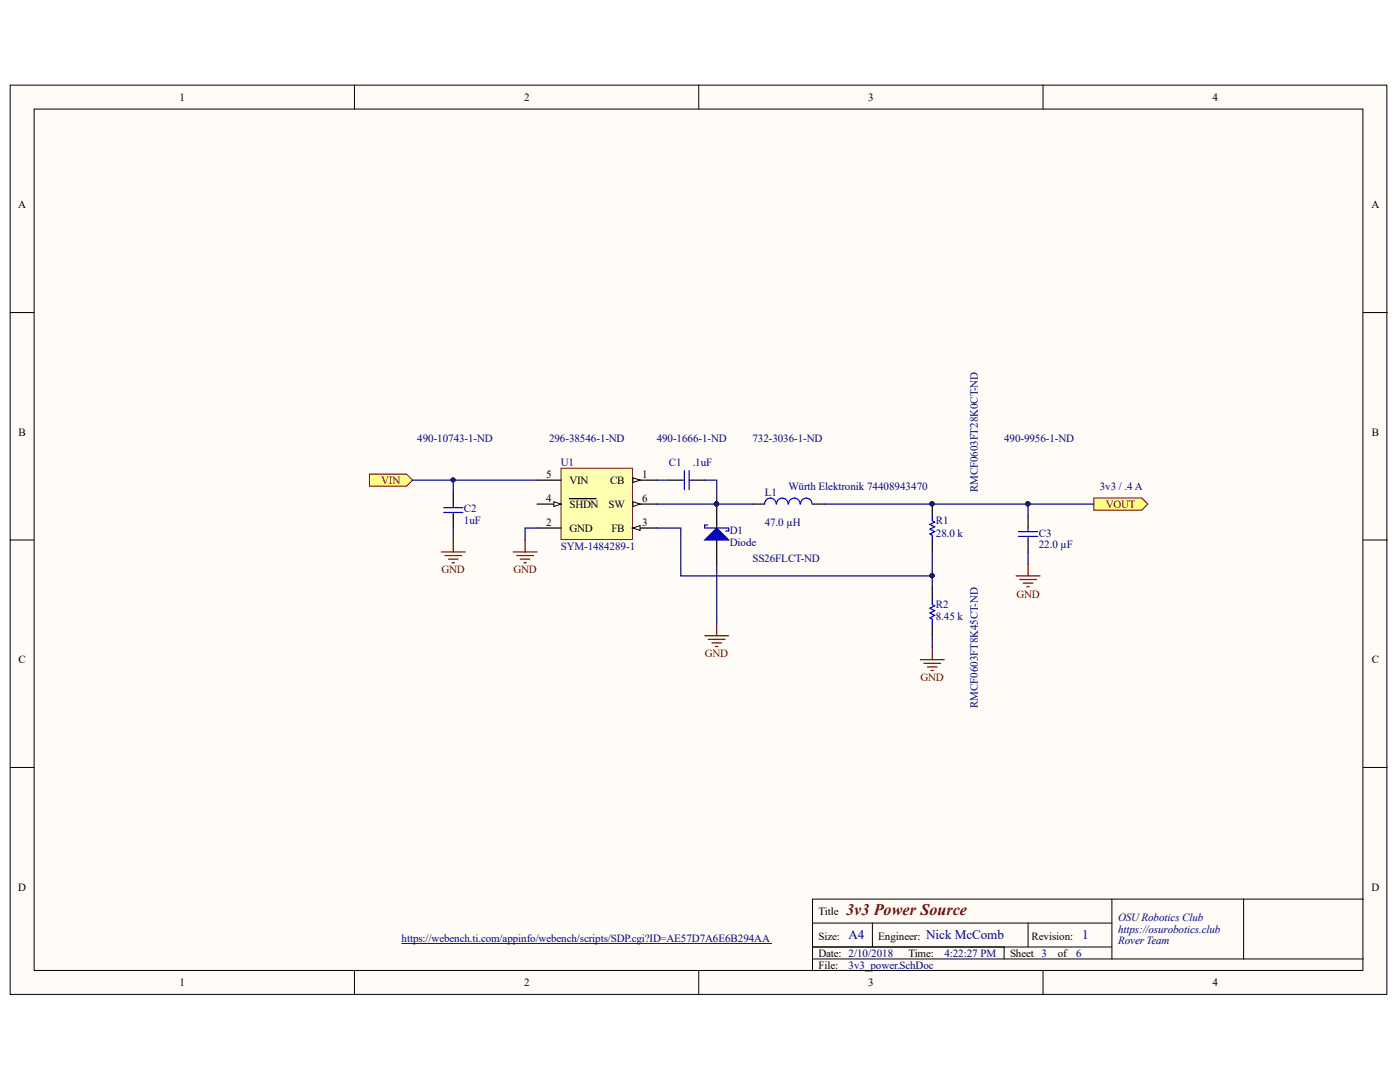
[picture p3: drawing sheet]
<svg xmlns="http://www.w3.org/2000/svg" width="279mm" height="216mm" viewBox="0 0 279 216" stroke-linecap="round" stroke-linejoin="round" font-family="sans-serif">
<defs><g id="words">
<text font-size="3.2" fill="#800000" x="168.9" y="182.5">3v3 Power Source</text>
<g font-size="2.6" fill="#000080">
<text x="169.4" y="187.4">A4</text>
<text x="184.8" y="187.4">Nick McComb</text>
<text x="215.9" y="187.4">1</text>
</g>
<g font-size="2.2">
<text x="35.9" y="20.1">1</text>
<text x="104.6" y="20.1">2</text>
<text x="173.2" y="20.1">3</text>
<text x="242" y="20.1">4</text>
<text x="3.6" y="41.6">A</text>
<text x="273.7" y="41.6">A</text>
<text x="3.7" y="87">B</text>
<text x="273.8" y="87">B</text>
<text x="109" y="95.3">5</text>
<text x="128.2" y="95.3">1</text>
<text x="109" y="100.1">4</text>
<text x="113.6" y="101.3">SHDN</text>
<text x="113.6" y="96.5">VIN</text>
<text x="121.4" y="101.3">SW</text>
<text x="121.8" y="96.5">CB</text>
<text x="128.2" y="100.1">6</text>
<text x="109" y="104.9">2</text>
<text x="113.6" y="106.1">GND</text>
<text x="122" y="106.1">FB</text>
<text x="128.2" y="104.9">3</text>
<text x="3.7" y="132.3">C</text>
<text x="273.8" y="132.3">C</text>
<text x="3.6" y="177.7">D</text>
<text x="273.7" y="177.7">D</text>
<text x="163.4" y="182.5">Title</text>
<text x="163.4" y="187.5">Size:</text>
<text x="163.4" y="190.9">Date: 2/10/2018</text>
<text x="175.3" y="187.5">Engineer:</text>
<text x="181.3" y="190.9">Time:</text>
<text x="201.6" y="190.9">Sheet 3</text>
<text x="205.9" y="187.5">Revision:</text>
<text x="211.1" y="190.9">of</text>
<text x="35.9" y="196.8">1</text>
<text x="104.6" y="196.8">2</text>
<text x="163.4" y="193.3">File:</text>
<text x="173.2" y="196.8">3</text>
<text x="242" y="196.8">4</text>
</g>
<g font-size="2.2" fill="#000080">
<text x="83.3" y="88.1">490-10743-1-ND</text>
<text x="109.6" y="88.1">296-38546-1-ND</text>
<text x="131.1" y="88.1">490-1666-1-ND</text>
<text x="150.2" y="88.1">732-3036-1-ND</text>
<text x="200.4" y="88.1">490-9956-1-ND</text>
<text x="111.9" y="93">U1</text>
<text x="133.5" y="93">C1</text>
<text x="138.2" y="93">.1uF</text>
<text x="152.6" y="99">L1</text>
<text x="157.4" y="97.7">Würth Elektronik 74408943470</text>
<text x="195.1" y="98.2" transform="rotate(-90 195.1 98.2)">RMCF0603FT28K0CT-ND</text>
<text x="219.5" y="97.7">3v3 / .4 A</text>
<text x="92.6" y="104.6">1uF</text>
<text x="92.6" y="102.3">C2</text>
<text x="145.7" y="106.5">D1</text>
<text x="152.6" y="104.9">47.0 µH</text>
<text x="186.8" y="107.1">28.0 k</text>
<text x="186.8" y="104.6">R1</text>
<text x="207.3" y="107.1">C3</text>
<text x="111.9" y="109.7">SYM-1484289-1</text>
<text x="145.7" y="108.9">Diode</text>
<text x="150.2" y="112.1">SS26FLCT-ND</text>
<text x="207.3" y="109.4">22.0 µF</text>
<text x="186.8" y="123.7">8.45 k</text>
<text x="186.8" y="121.4">R2</text>
<text x="195.1" y="141.2" transform="rotate(-90 195.1 141.2)">RMCF0603FT8K45CT-ND</text>
<text x="223.1" y="183.7">OSURobotics Club</text>
<text x="80.2" y="188">https://webench.ti.com/appinfo/webench/scripts/SDP.cgi?ID=AE57D7A6E6B294AA</text>
<text x="188.5" y="190.9">4:22:27 PM</text>
<text x="214.8" y="190.9">6</text>
<text x="223.1" y="186.1">https://osurobotics.club</text>
<text x="223.1" y="188.5">Rover Team</text>
<text x="169.4" y="193.3">3v3_power.SchDoc</text>
</g>
<g font-size="2.2" fill="#800000">
<text x="76.1" y="96.5">VIN</text>
<text x="220.7" y="101.3">VOUT</text>
<text x="88.1" y="114.4">GND</text>
<text x="102.5" y="114.4">GND</text>
<text x="202.8" y="119.2">GND</text>
<text x="140.7" y="131.2">GND</text>
<text x="183.7" y="136">GND</text>
</g>
</g></defs>
<g fill="#fffcf8" stroke="#000" stroke-width=".2">
<path d="M2 17h274.8v181.4h-274.8z"/>
<path d="M6.8 21.8h265.2v171.8h-265.2z"/>
</g>
<g fill="none" stroke="#000" stroke-width=".2">
<path d="M70.7 17v4.8M139.5 17v4.8M208.2 17v4.8M2 62.4h4.8M272.1 62.4h4.8M2 107.8h4.8M272.1 107.8h4.8M2 153.1h4.8M272.1 153.1h4.8M221.9 179.4v12M248.2 179.4h-86v14.3M272.1 179.4h-23.9v12"/>
<path d="M70.7 193.7v4.8M139.5 193.7v4.8M162.2 184.2h59.7M162.2 191.4h109.9M162.2 189h59.7M174.1 184.2v4.8M200.4 189v2.4M205.2 184.2v4.8M208.2 193.7v4.8"/>
</g>
<path d="M112 93.4h14.2v14.3h-14.2z" fill="#ffffb0" stroke="#800000" stroke-width=".2"/>
<path d="M107.2 100.6h4.8" fill="none" stroke="#000" stroke-width=".24"/>
<path d="M110.5 100.1l1.5 .5-1.5 .5z" fill="#fffcf8" stroke="#000" stroke-width=".2"/>
<path d="M107.2 95.8h4.8M113.6 99.5h5.4M126.3 100.6h4.8" fill="none" stroke="#000" stroke-width=".24"/>
<path d="M126.3 100.1l1.4 .5-1.4 .5z" fill="#fffcf8" stroke="#000" stroke-width=".2"/>
<path d="M107.2 105.4h4.8M126.3 105.4h4.8" fill="none" stroke="#000" stroke-width=".24"/>
<path d="M126.3 105.4l1.4-.5v.9z" fill="#fffcf8" stroke="#000" stroke-width=".2"/>
<path d="M126.3 95.8h4.8" fill="none" stroke="#000" stroke-width=".24"/>
<path d="M126.3 95.3l1.4 .5-1.4 .5z" fill="#fffcf8" stroke="#000" stroke-width=".2"/>
<g fill="none" stroke="#000" stroke-width=".24">
<path d="M90.5 98.2v2.4M133.5 95.8h2.4M138.3 95.8h2.3M90.5 103v2.4M143 100.6v4.8M143 107.8v4.7M150.2 100.6h2.4M162.2 100.6h2.3M186.1 100.6v2.4M186.1 107.8v2.3M186.1 117.3v2.4M205.2 103v2.4"/>
<path d="M205.2 107.8v2.3M186.1 124.5v2.4"/>
</g>
<g fill="none" stroke="#00f" stroke-width=".24">
<path d="M135.9 95.8h.7M136.6 93.9v3.8M137.5 93.9v3.8M137.5 95.8h.8M88.5 102.3h3.9M88.5 101.3h3.9M90.5 100.6v.7M90.5 102.3v.7M141.2 104.8h-.6v.6h4.8v.6h-.6M154.9 100.6a1.15 1.15 0 0 0-1.2-1.2 1.15 1.15 0 0 0-1.1 1.2M157.3 100.6a1.15 1.15 0 0 0-1.2-1.2 1.15 1.15 0 0 0-1.1 1.2M159.7 100.6a1.15 1.15 0 0 0-1.2-1.2 1.15 1.15 0 0 0-1.1 1.2"/>
<path d="M162.1 100.6a1.15 1.15 0 0 0-1.2-1.2 1.15 1.15 0 0 0-1.1 1.2M186.1 103v.9l.4 .3-.9 .4 .9 .5-.9 .5 .9 .5-.9 .5 .5 .2v1M186.1 119.7v.9l.4 .3-.9 .5 .9 .4-.9 .5 .9 .5-.9 .5 .5 .2v1M203.3 106.1h3.8M203.3 107h3.8M205.2 105.4v.7M205.2 107v.8"/>
</g>
<path d="M80.2 188.3h73.8" fill="none" stroke="#000080" stroke-width=".2"/>
<g fill="#000080" stroke="#000080" stroke-width=".2">
<circle cx="143" cy="100.5" r=".43"/>
<circle cx="186" cy="100.5" r=".43"/>
</g>
<path d="M140.6 107.8l2.4-2.4 2.4 2.4z" fill="#00f" stroke="#00f" stroke-width=".24"/>
<g fill="#ffff80" stroke="#800000" stroke-width=".2">
<path d="M73.7 94.6h7.4l1.2 1.2-1.2 1.2h-7.4z" fill-rule="evenodd"/>
<path d="M218.3 99.4h9.6l1.2 1.2-1.2 1.2h-9.6z" fill-rule="evenodd"/>
</g>
<g fill="none" stroke="#800000" stroke-width=".24">
<path d="M88.1 110.1h4.7M88.8 110.9h3.3M89.5 111.6h1.9M90.2 112.3h.5M90.5 107.8v2.3M102.4 110.1h4.8M103.1 110.9h3.4M103.8 111.6h2M104.6 112.3h.4M104.8 107.8v2.3M202.8 114.9h4.8M203.5 115.6h3.3"/>
<path d="M204.2 116.4h1.9M204.9 117.1h.5M205.2 112.5v2.4M140.6 126.9h4.8M141.4 127.6h3.3M142.1 128.3h1.9M142.8 129h.5M143 124.5v2.4M183.7 131.6h4.7M184.4 132.4h3.3M185.1 133.1h1.9M185.8 133.8h.5"/>
<path d="M186.1 129.2v2.4"/>
</g>
<g fill="none" stroke="#000080" stroke-width=".24">
<path d="M82.3 95.8h24.9M90.5 95.8v2.4M131.1 95.8h2.4M140.6 95.8h2.4v4.8M90.5 105.4v2.4M107.2 105.4h-2.4v2.4M131.1 105.4h4.8v9.5h50.2v-4.8M131.1 100.6h19.1M143 112.5v12M164.5 100.6h40.7v2.4M186.1 114.9v2.4M205.2 100.6h13.1"/>
<path d="M205.2 110.1v2.4M186.1 126.9v2.3"/>
</g>
<g fill="#000080" stroke="#000080" stroke-width=".2">
<circle cx="90.4" cy="95.8" r=".43"/>
<circle cx="143" cy="100.5" r=".43"/>
<circle cx="186" cy="114.9" r=".43"/>
<circle cx="205.1" cy="100.5" r=".43"/>
</g>
<use href="#words"/>
</svg>
